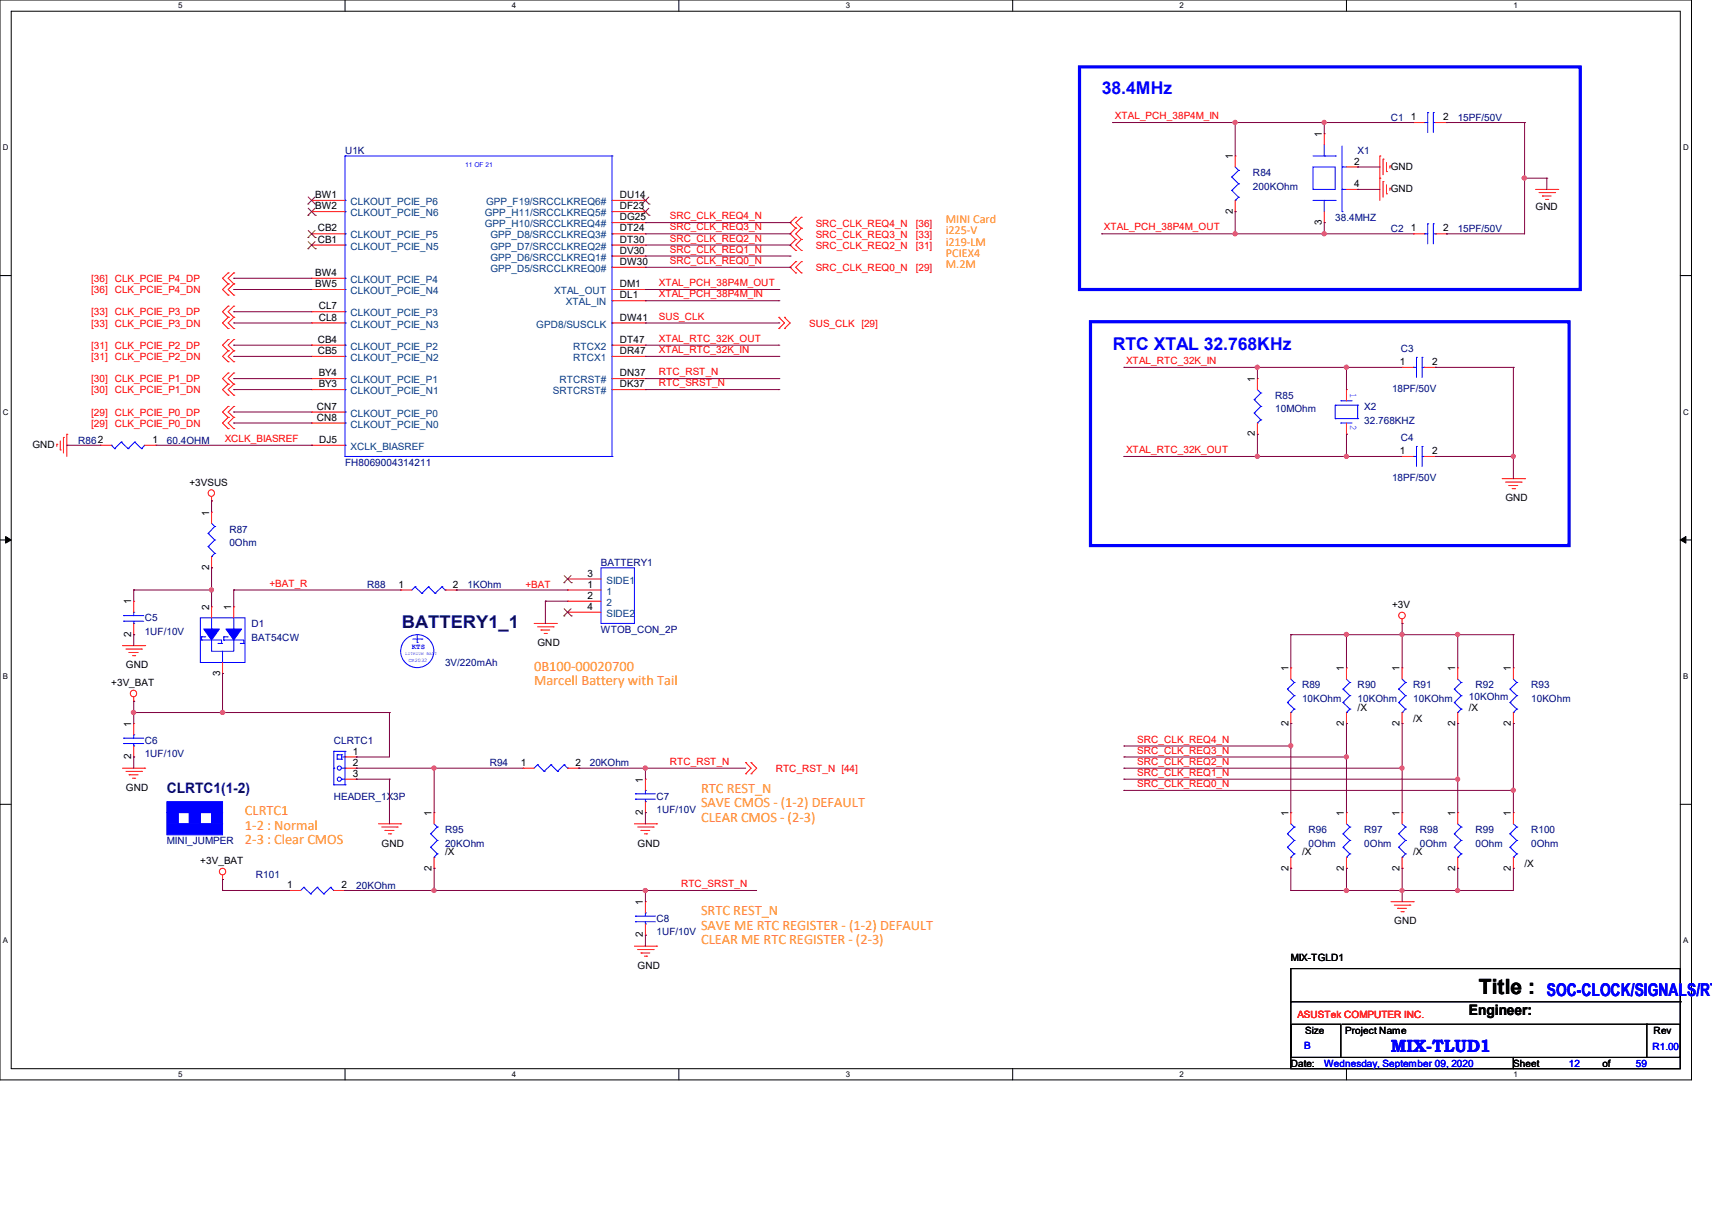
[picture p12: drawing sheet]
<svg xmlns="http://www.w3.org/2000/svg" width="297mm" height="210mm" viewBox="0 0 297 210" stroke-linecap="round" stroke-linejoin="round" font-family="sans-serif">
<defs><g id="words">
<text font-size="3.6" x="256.6" y="172.3">Title :</text>
<g font-size="3" fill="#00f">
<text x="191.1" y="16.4">38.4MHz</text>
<text x="193" y="60.7">RTC XTAL 32.768KHz</text>
<text x="268.4" y="172.7">SOC-CLOCK/SIGNALS/RT</text>
<text x="241.3" y="182.4">MIX-TLUD1</text>
</g>
<text font-size="3" fill="#000080" x="69.7" y="108.8">BATTERY1_1</text>
<g font-size="2.5" fill="#ff8000">
<text x="92.7" y="116.3">0B100-00020700</text>
<text x="92.7" y="118.8">Marcell Battery with Tail</text>
<text x="121.6" y="137.5">RTC REST_N</text>
<text x="42.5" y="141.4">CLRTC1</text>
<text x="42.5" y="143.9">1-2 : Normal</text>
<text x="121.6" y="140">SAVE CMOS - (1-2) DEFAULT</text>
<text x="121.6" y="142.5">CLEAR CMOS - (2-3)</text>
<text x="42.5" y="146.4">2-3 : Clear CMOS</text>
<text x="121.6" y="158.7">SRTC REST_N</text>
<text x="121.6" y="161.2">SAVE ME RTC REGISTER - (1-2) DEFAULT</text>
<text x="121.6" y="163.7">CLEAR ME RTC REGISTER - (2-3)</text>
</g>
<text font-size="2.5" fill="#000080" x="29" y="137.5">CLRTC1(1-2)</text>
<text font-size="2.5" x="254.8" y="176.1">Engineer:</text>
<g font-size="2.1" fill="#ff8000">
<text x="164.1" y="40.6">i225-V</text>
<text x="164.1" y="38.7">MINI Card</text>
<text x="164.1" y="46.4">M.2M</text>
<text x="164.1" y="44.5">PCIEX4</text>
<text x="164.1" y="42.6">i219-LM</text>
</g>
<g font-size="1.7" fill="#f00">
<text x="193.4" y="20.7">XTAL_PCH_38P4M_IN</text>
<text x="116.2" y="41.9">SRC_CLK_REQ2_N</text>
<text x="116.2" y="40">SRC_CLK_REQ3_N</text>
<text x="116.2" y="38">SRC_CLK_REQ4_N</text>
<text x="141.5" y="39.3">SRC_CLK_REQ4_N</text>
<text x="141.5" y="41.2">SRC_CLK_REQ3_N</text>
<text x="158.9" y="39.3">[36]</text>
<text x="158.9" y="41.2">[33]</text>
<text x="191.5" y="40">XTAL_PCH_38P4M_OUT</text>
<text x="116.2" y="45.8">SRC_CLK_REQ0_N</text>
<text x="116.2" y="43.8">SRC_CLK_REQ1_N</text>
<text x="141.5" y="47">SRC_CLK_REQ0_N</text>
<text x="141.5" y="43.1">SRC_CLK_REQ2_N</text>
<text x="158.9" y="47">[29]</text>
<text x="158.9" y="43.1">[31]</text>
<text x="15.8" y="48.9">[36] CLK_PCIE_P4_DP</text>
<text x="15.8" y="50.8">[36] CLK_PCIE_P4_DN</text>
<text x="114.3" y="49.6">XTAL_PCH_38P4M_OUT</text>
<text x="114.3" y="51.6">XTAL_PCH_38P4M_IN</text>
<text x="15.8" y="54.7">[33] CLK_PCIE_P3_DP</text>
<text x="15.8" y="56.6">[33] CLK_PCIE_P3_DN</text>
<text x="114.3" y="59.3">XTAL_RTC_32K_OUT</text>
<text x="114.3" y="55.4">SUS_CLK</text>
<text x="140.4" y="56.6">SUS_CLK [29]</text>
<text x="15.8" y="60.5">[31] CLK_PCIE_P2_DP</text>
<text x="15.8" y="62.4">[31] CLK_PCIE_P2_DN</text>
<text x="114.3" y="61.2">XTAL_RTC_32K_IN</text>
<text x="114.3" y="65.1">RTC_RST_N</text>
<text x="195.4" y="63.1">XTAL_RTC_32K_IN</text>
<text x="15.8" y="66.3">[30] CLK_PCIE_P1_DP</text>
<text x="15.8" y="68.2">[30] CLK_PCIE_P1_DN</text>
<text x="114.3" y="67">RTC_SRST_N</text>
<text x="15.8" y="72.1">[29] CLK_PCIE_P0_DP</text>
<text x="15.8" y="74">[29] CLK_PCIE_P0_DN</text>
<text x="39" y="76.6">XCLK_BIASREF</text>
<text x="195.4" y="78.6">XTAL_RTC_32K_OUT</text>
<text x="46.7" y="101.7">+BAT_R</text>
<text x="91.1" y="101.9">+BAT</text>
<text x="197.3" y="128.8">SRC_CLK_REQ4_N</text>
<text x="197.3" y="130.7">SRC_CLK_REQ3_N</text>
<text x="116.2" y="132.6">RTC_RST_N</text>
<text x="134.6" y="133.9">RTC_RST_N [44]</text>
<text x="197.3" y="132.6">SRC_CLK_REQ2_N</text>
<text x="197.3" y="134.5">SRC_CLK_REQ1_N</text>
<text x="197.3" y="136.5">SRC_CLK_REQ0_N</text>
<text x="118.1" y="153.8">RTC_SRST_N</text>
<text x="225.1" y="176.5">ASUSTek COMPUTER INC.</text>
</g>
<g font-size="1.7">
<text x="229.3" y="23.7" transform="rotate(-90 229.3 23.7)">1</text>
<text x="244.8" y="20.8">1</text>
<text x="250.4" y="20.8">2</text>
<text x="213.9" y="27.6" transform="rotate(-90 213.9 27.6)">1</text>
<text x="234.9" y="28.5">2</text>
<text x="241.3" y="29.4">GND</text>
<text x="54.7" y="34.3">BW1</text>
<text x="107.5" y="34.3">DU14</text>
<text x="234.9" y="32.4">4</text>
<text x="241.3" y="33.3">GND</text>
<text x="54.7" y="36.3">BW2</text>
<text x="55.1" y="40.1">CB2</text>
<text x="107.5" y="40.1">DT24</text>
<text x="107.5" y="38.2">DG25</text>
<text x="107.5" y="36.3">DF23</text>
<text x="213.9" y="37.1" transform="rotate(-90 213.9 37.1)">2</text>
<text x="229.3" y="39" transform="rotate(-90 229.3 39)">3</text>
<text x="244.8" y="40.1">1</text>
<text x="250.4" y="40.1">2</text>
<text x="266.4" y="36.4">GND</text>
<text x="54.7" y="47.8">BW4</text>
<text x="55.1" y="42.1">CB1</text>
<text x="107.5" y="45.9">DW30</text>
<text x="107.5" y="44">DV30</text>
<text x="107.5" y="42.1">DT30</text>
<text x="54.7" y="49.8">BW5</text>
<text x="55.3" y="53.6">CL7</text>
<text x="107.5" y="51.7">DL1</text>
<text x="107.5" y="49.8">DM1</text>
<text x="55.1" y="59.4">CB4</text>
<text x="55.3" y="55.6">CL8</text>
<text x="107.5" y="59.4">DT47</text>
<text x="107.5" y="55.6">DW41</text>
<text x="55.1" y="61.4">CB5</text>
<text x="55.3" y="65.2">BY4</text>
<text x="107.5" y="65.2">DN37</text>
<text x="107.5" y="61.4">DR47</text>
<text x="242.9" y="63.3">1</text>
<text x="248.4" y="63.3">2</text>
<text x="55" y="71">CN7</text>
<text x="55.3" y="67.1">BY3</text>
<text x="107.5" y="67.1">DK37</text>
<text x="217.7" y="66.2" transform="rotate(-90 217.7 66.2)">1</text>
<text x="5.6" y="77.7">GND</text>
<text x="26.5" y="76.8">1</text>
<text x="55" y="72.9">CN8</text>
<text x="55.4" y="76.8">DJ5</text>
<text x="217.7" y="75.7" transform="rotate(-90 217.7 75.7)">2</text>
<text x="242.9" y="78.7">1</text>
<text x="248.4" y="78.7">2</text>
<text x="32.8" y="84.2">+3VSUS</text>
<text x="36.3" y="89.4" transform="rotate(-90 36.3 89.4)">1</text>
<text x="261.2" y="87">GND</text>
<text x="36.3" y="98.8" transform="rotate(-90 36.3 98.8)">2</text>
<text x="69.1" y="101.9">1</text>
<text x="78.6" y="101.9">2</text>
<text x="101.9" y="100">3</text>
<text x="101.9" y="101.9">1</text>
<text x="22.8" y="104.8" transform="rotate(-90 22.8 104.8)">1</text>
<text x="36.3" y="105.8" transform="rotate(-90 36.3 105.8)">2</text>
<text x="40.1" y="105.8" transform="rotate(-90 40.1 105.8)">1</text>
<text x="101.9" y="105.7">4</text>
<text x="101.9" y="103.8">2</text>
<text x="241.5" y="105.5">+3V</text>
<text x="22.8" y="110.4" transform="rotate(-90 22.8 110.4)">2</text>
<text x="93.3" y="112.1">GND</text>
<text x="19.3" y="119">+3V_BAT</text>
<text x="21.8" y="115.9">GND</text>
<text x="38.2" y="117.2" transform="rotate(-90 38.2 117.2)">3</text>
<text x="223.5" y="116.4" transform="rotate(-90 223.5 116.4)">1</text>
<text x="233.2" y="116.4" transform="rotate(-90 233.2 116.4)">1</text>
<text x="242.8" y="116.4" transform="rotate(-90 242.8 116.4)">1</text>
<text x="252.5" y="116.4" transform="rotate(-90 252.5 116.4)">1</text>
<text x="262.1" y="116.4" transform="rotate(-90 262.1 116.4)">1</text>
<text x="223.5" y="125.9" transform="rotate(-90 223.5 125.9)">2</text>
<text x="233.2" y="125.9" transform="rotate(-90 233.2 125.9)">2</text>
<text x="235.5" y="123.2">/X</text>
<text x="242.8" y="125.9" transform="rotate(-90 242.8 125.9)">2</text>
<text x="245.2" y="125.2">/X</text>
<text x="252.5" y="125.9" transform="rotate(-90 252.5 125.9)">2</text>
<text x="254.8" y="123.2">/X</text>
<text x="262.1" y="125.9" transform="rotate(-90 262.1 125.9)">2</text>
<text x="22.8" y="131.7" transform="rotate(-90 22.8 131.7)">2</text>
<text x="22.8" y="126.1" transform="rotate(-90 22.8 126.1)">1</text>
<text x="61.2" y="130.8">1</text>
<text x="21.8" y="137.2">GND</text>
<text x="61.2" y="132.8">2</text>
<text x="61.2" y="134.7">3</text>
<text x="90.3" y="132.8">1</text>
<text x="99.8" y="132.8">2</text>
<text x="111.5" y="135.7" transform="rotate(-90 111.5 135.7)">1</text>
<text x="74.9" y="141.5" transform="rotate(-90 74.9 141.5)">1</text>
<text x="111.5" y="141.3" transform="rotate(-90 111.5 141.3)">2</text>
<text x="223.5" y="141.5" transform="rotate(-90 223.5 141.5)">1</text>
<text x="233.2" y="141.5" transform="rotate(-90 233.2 141.5)">1</text>
<text x="242.8" y="141.5" transform="rotate(-90 242.8 141.5)">1</text>
<text x="252.5" y="141.5" transform="rotate(-90 252.5 141.5)">1</text>
<text x="262.1" y="141.5" transform="rotate(-90 262.1 141.5)">1</text>
<text x="34.8" y="149.9">+3V_BAT</text>
<text x="66.2" y="146.8">GND</text>
<text x="77.2" y="148.3">/X</text>
<text x="110.6" y="146.8">GND</text>
<text x="225.9" y="148.3">/X</text>
<text x="245.2" y="148.3">/X</text>
<text x="49.8" y="154">1</text>
<text x="59.3" y="154">2</text>
<text x="74.9" y="151" transform="rotate(-90 74.9 151)">2</text>
<text x="223.5" y="151" transform="rotate(-90 223.5 151)">2</text>
<text x="233.2" y="151" transform="rotate(-90 233.2 151)">2</text>
<text x="242.8" y="151" transform="rotate(-90 242.8 151)">2</text>
<text x="252.5" y="151" transform="rotate(-90 252.5 151)">2</text>
<text x="262.1" y="151" transform="rotate(-90 262.1 151)">2</text>
<text x="264.5" y="150.3">/X</text>
<text x="111.5" y="157" transform="rotate(-90 111.5 157)">1</text>
<text x="241.9" y="160.3">GND</text>
<text x="111.5" y="162.6" transform="rotate(-90 111.5 162.6)">2</text>
<text x="223.9" y="166.7">MIX-TGLD1</text>
<text x="110.6" y="168">GND</text>
<text x="226.4" y="179.2">Size</text>
<text x="233.4" y="179.2">Project Name</text>
<text x="286.9" y="179.4">Rev</text>
<text x="223.9" y="185">Date:</text>
<text x="262.5" y="185">Sheet</text>
<text x="278" y="185">of</text>
</g>
<g font-size="1.7" fill="#000080">
<text x="241.3" y="20.9">C1</text>
<text x="252.9" y="20.9">15PF/50V</text>
<text x="59.9" y="26.7">U1K</text>
<text x="235.5" y="26.7">X1</text>
<text x="217.4" y="30.6">R84</text>
<text x="217.4" y="32.9">200KOhm</text>
<text x="231.6" y="38.3">38.4MHZ</text>
<text x="241.3" y="40.2">C2</text>
<text x="252.9" y="40.2">15PF/50V</text>
<text x="243" y="61.1">C3</text>
<text x="221.2" y="69.2">R85</text>
<text x="221.2" y="71.5">10MOhm</text>
<text x="236.7" y="71.1">X2</text>
<text x="241.5" y="68">18PF/50V</text>
<text x="13.5" y="76.9">R862</text>
<text x="29" y="76.9">60.4OHM</text>
<text x="236.7" y="73.4">32.768KHZ</text>
<text x="243" y="76.5">C4</text>
<text x="59.9" y="80.8">FH8069004314211</text>
<text x="241.5" y="83.5">18PF/50V</text>
<text x="39.8" y="92.4">R87</text>
<text x="39.8" y="94.7">0Ohm</text>
<text x="104.3" y="98.1">BATTERY1</text>
<text x="25.1" y="107.8">C5</text>
<text x="63.7" y="102">R88</text>
<text x="81.1" y="102">1KOhm</text>
<text x="25.1" y="110.1">1UF/10V</text>
<text x="43.6" y="108.8">D1</text>
<text x="43.6" y="111.1">BAT54CW</text>
<text x="104.3" y="109.7">WTOB_CON_2P</text>
<text x="77.2" y="115.5">3V/220mAh</text>
<text x="225.9" y="119.4">R89</text>
<text x="235.5" y="119.4">R90</text>
<text x="245.2" y="119.4">R91</text>
<text x="256" y="119.4">R92</text>
<text x="265.6" y="119.4">R93</text>
<text x="225.9" y="121.7">10KOhm</text>
<text x="235.5" y="121.7">10KOhm</text>
<text x="245.2" y="121.7">10KOhm</text>
<text x="254.8" y="121.3">10KOhm</text>
<text x="265.6" y="121.7">10KOhm</text>
<text x="25.1" y="129">C6</text>
<text x="25.1" y="131.4">1UF/10V</text>
<text x="57.9" y="129">CLRTC1</text>
<text x="85" y="132.9">R94</text>
<text x="102.3" y="132.9">20KOhm</text>
<text x="57.9" y="138.7">HEADER_1X3P</text>
<text x="113.9" y="138.7">C7</text>
<text x="113.9" y="141">1UF/10V</text>
<text x="29" y="146.4">MINI_JUMPER</text>
<text x="77.2" y="144.5">R95</text>
<text x="77.2" y="146.8">20KOhm</text>
<text x="227" y="144.5">R96</text>
<text x="227" y="146.8">0Ohm</text>
<text x="236.7" y="144.5">R97</text>
<text x="236.7" y="146.8">0Ohm</text>
<text x="246.3" y="144.5">R98</text>
<text x="246.3" y="146.8">0Ohm</text>
<text x="256" y="144.5">R99</text>
<text x="256" y="146.8">0Ohm</text>
<text x="265.6" y="144.5">R100</text>
<text x="265.6" y="146.8">0Ohm</text>
<text x="44.4" y="152.2">R101</text>
<text x="61.8" y="154.1">20KOhm</text>
<text x="113.9" y="159.9">C8</text>
<text x="113.9" y="162.2">1UF/10V</text>
</g>
<g font-size="1.7" fill="#004080">
<text x="60.8" y="35.6">CLKOUT_PCIE_P6</text>
<text x="84.3" y="35.6">GPP_F19/SRCCLKREQ6#</text>
<text x="60.8" y="41.4">CLKOUT_PCIE_P5</text>
<text x="60.8" y="37.5">CLKOUT_PCIE_N6</text>
<text x="84.1" y="39.4">GPP_H10/SRCCLKREQ4#</text>
<text x="84.1" y="37.5">GPP_H11/SRCCLKREQ5#</text>
<text x="85.1" y="41.4">GPP_D8/SRCCLKREQ3#</text>
<text x="60.8" y="43.3">CLKOUT_PCIE_N5</text>
<text x="85.1" y="47.2">GPP_D5/SRCCLKREQ0#</text>
<text x="85.1" y="45.2">GPP_D6/SRCCLKREQ1#</text>
<text x="85.1" y="43.3">GPP_D7/SRCCLKREQ2#</text>
<text x="60.8" y="51">CLKOUT_PCIE_N4</text>
<text x="60.8" y="49.1">CLKOUT_PCIE_P4</text>
<text x="96.1" y="51">XTAL_OUT</text>
<text x="98.2" y="53">XTAL_IN</text>
<text x="60.8" y="56.8">CLKOUT_PCIE_N3</text>
<text x="60.8" y="54.9">CLKOUT_PCIE_P3</text>
<text x="93" y="56.8">GPD8/SUSCLK</text>
<text x="60.8" y="62.6">CLKOUT_PCIE_N2</text>
<text x="60.8" y="60.7">CLKOUT_PCIE_P2</text>
<text x="99.4" y="62.6">RTCX1</text>
<text x="99.4" y="60.7">RTCX2</text>
<text x="60.8" y="68.4">CLKOUT_PCIE_N1</text>
<text x="60.8" y="66.5">CLKOUT_PCIE_P1</text>
<text x="95.9" y="68.4">SRTCRST#</text>
<text x="97.1" y="66.5">RTCRST#</text>
<text x="60.8" y="74.2">CLKOUT_PCIE_N0</text>
<text x="60.8" y="72.3">CLKOUT_PCIE_P0</text>
<text x="60.8" y="78">XCLK_BIASREF</text>
<text x="105.2" y="101.2">SIDE1</text>
<text x="105.2" y="107">SIDE2</text>
<text x="105.2" y="103.1">1</text>
<text x="105.2" y="105.1">2</text>
</g>
<g font-size="1.7" fill="#00f">
<text x="234.2" y="68.2" transform="rotate(90 234.2 68.2)">1</text>
<text x="234.2" y="73.7" transform="rotate(90 234.2 73.7)">2</text>
<text x="226.3" y="181.9">B</text>
<text x="229.7" y="185">Wednesday, September 09, 2020</text>
<text x="272.2" y="185">12</text>
<text x="283.8" y="185">59</text>
<text x="286.7" y="182.1">R1.00</text>
</g>
<g font-size="1.4">
<text x="30.9" y="1.4">5</text>
<text x="88.8" y="1.4">4</text>
<text x="146.7" y="1.4">3</text>
<text x="204.6" y="1.4">2</text>
<text x="262.6" y="1.4">1</text>
<text x=".5" y="26.1">D</text>
<text x="292" y="26.1">D</text>
<text x=".5" y="71.9">C</text>
<text x="292" y="71.9">C</text>
<text x=".5" y="117.8">B</text>
<text x="292" y="117.8">B</text>
<text x=".5" y="163.6">A</text>
<text x="292" y="163.6">A</text>
<text x="30.9" y="186.8">5</text>
<text x="88.8" y="186.8">4</text>
<text x="146.7" y="186.8">3</text>
<text x="204.6" y="186.8">2</text>
<text x="262.6" y="186.8">1</text>
</g>
<text font-size="1.3" fill="#00f" x="71.5" y="112.5">KTS</text>
<text font-size="1.1" fill="#00f" x="80.7" y="28.9">11 OF 21</text>
<text font-size=".9" fill="#00f" x="70.9" y="114.9">CR2032</text>
<text font-size=".8" fill="#00f" x="70.3" y="113.6">LITHIUM BATT</text>
</g></defs>
<path d="M0 0h293.5v187.3h-293.5zM1.9 1.9h289.6v183.4h-289.6z" fill="none" stroke="#000" stroke-width=".17"/>
<g fill="#fff">
<path d="M30.9 .2h.8v1.5h-.8z"/>
<path d="M30.9 185.5h.8v1.6h-.8z"/>
</g>
<path d="M59.9 0v1.9M59.9 185.3v2" fill="none" stroke="#000" stroke-width=".17"/>
<g fill="#fff">
<path d="M88.8 .2h.8v1.5h-.8z"/>
<path d="M88.8 185.5h.8v1.6h-.8z"/>
</g>
<path d="M117.8 0v1.9M117.8 185.3v2" fill="none" stroke="#000" stroke-width=".17"/>
<g fill="#fff">
<path d="M146.7 .2h.8v1.5h-.8z"/>
<path d="M146.7 185.5h.8v1.6h-.8z"/>
</g>
<path d="M175.7 0v1.9M175.7 185.3v2" fill="none" stroke="#000" stroke-width=".17"/>
<g fill="#fff">
<path d="M204.6 .2h.8v1.5h-.8z"/>
<path d="M204.6 185.5h.8v1.6h-.8z"/>
</g>
<path d="M233.6 0v1.9M233.6 185.3v2" fill="none" stroke="#000" stroke-width=".17"/>
<g fill="#fff">
<path d="M262.6 .2h.7v1.5h-.7z"/>
<path d="M262.6 185.5h.7v1.6h-.7z"/>
<path d="M.5 24.8h1v1.6h-1z"/>
<path d="M292 24.8h1v1.6h-1z"/>
<path d="M.5 70.7h1v1.5h-1z"/>
<path d="M292 70.7h1v1.5h-1z"/>
</g>
<path d="M0 47.8h1.9M291.5 47.8h2" fill="none" stroke="#000" stroke-width=".17"/>
<g fill="#fff">
<path d="M.5 116.5h.9v1.6h-.9z"/>
<path d="M292 116.5h.9v1.6h-.9z"/>
</g>
<path d="M0 93.6h1.9M291.5 93.6h2" fill="none" stroke="#000" stroke-width=".17"/>
<path d="M1 93l.9 .6-.9 .6zM291.5 93.6l1-.6v1.2z" fill="#000" stroke="#000" stroke-width=".17"/>
<g fill="#fff">
<path d="M.5 162.4h.9v1.5h-.9z"/>
<path d="M292 162.4h.9v1.5h-.9z"/>
</g>
<path d="M0 139.5h1.9M291.5 139.5h2M223.9 168h67.6v15.4h-67.6zM223.9 177.6h8.7v5.8h-8.7zM223.9 173.7h67.6M232.8 177.6h52.9M285.7 177.6h5.8v5.8h-5.8zM285.7 177.6h.1M291.5 173.7h.1M223.9 183.4h38.7v1.9h-38.7zM262.6 183.4h28.9v1.9h-28.9z" fill="none" stroke="#000" stroke-width=".17"/>
<path d="M187.3 11.6h86.9v38.6h-86.9zM189.2 55.8h83v38.8h-83z" fill="none" stroke="#00f" stroke-width=".55"/>
<g fill="none" stroke="#f00" stroke-width=".17">
<path d="M54.1 36.7h.1M54.1 34.8h.1M54.1 36.7h5.8M54.1 34.8h5.8M106.2 36.7h5.8M106.2 34.8h5.8M106.2 38.6h5.8M112 38.6h.1M112 36.7h.1M112 34.8h.1M138 39.6h.1M138 37.7h.1"/>
<path d="M138 37.7l-.9 .9 .9 1M138 39.6l-.9 1 .9 .9M139 37.7h.1M139 39.6h.1M139 37.7l-1 .9 1 1M139 39.6l-1 1 1 .9M214.3 27.1h.1M214.3 36.7h.1M214.3 27.1v1.9M214.3 34.8v1.9M229.7 23.2h.1M229.7 38.6h.1"/>
<path d="M229.7 23.2v1.9M229.7 36.7v1.9M233.6 32.9h1.9M233.6 29h1.9M235.5 29h.1M235.5 32.9h.1M239.4 27.1h.1M239.4 30.9h.1M239.4 27.1v7.7M239.9 27.6h.1M239.9 31.5h.1M239.9 27.6v2.7"/>
<path d="M239.9 31.5v2.7M240.5 29.8h.1M240.5 33.6h.1M240.5 28.2v1.6M240.5 32v1.6M241.1 28.8h.1M241.1 32.6h.1M241.1 28.8v.4M241.1 32.6v.4M245.2 21.3h.1M245.2 21.3h1.9M249 21.3h2"/>
<path d="M251 21.3h.1M266.4 32.9h3.9M267 33.4h2.7M267.6 34h.1M267.6 34h1.5M268.1 34.6h.4M268.5 34.6h.1M269.7 33.4h.1M270.3 32.9h.1M39.6 58.9h.1M39.6 53.1h.1M39.6 55h.1"/>
<path d="M39.6 57h.1M39.6 47.3h.1M39.6 49.2h.1M39.6 51.2h.1M39.6 58.9l-1 1 1 .9M39.6 53.1l-1 1 1 .9M39.6 55l-1 1 1 1M39.6 47.3l-1 1 1 .9M39.6 49.2l-1 1 1 1M40.6 58.9h.1M40.6 53.1h.1M40.6 55h.1"/>
<path d="M40.6 57h.1M40.6 47.3h.1M40.6 49.2h.1M40.6 51.2h.1M40.6 58.9l-1 1 1 .9M40.6 53.1l-1 1 1 .9M40.6 55l-1 1 1 1M40.6 47.3l-1 1 1 .9M40.6 49.2l-1 1 1 1M54.1 59.9h.1M54.1 56h.1M54.1 54.1h.1"/>
<path d="M54.1 50.2h.1M54.1 48.3h.1M54.1 42.5h.1M54.1 40.6h.1M54.1 59.9h5.8M54.1 56h5.8M54.1 54.1h5.8M54.1 50.2h5.8M54.1 48.3h5.8M54.1 42.5h5.8M54.1 40.6h5.8M106.2 59.9h5.8"/>
<path d="M106.2 56h5.8M106.2 50.2h5.8M106.2 42.5h5.8M106.2 40.6h5.8M106.2 52.2h5.8M106.2 46.4h5.8M106.2 44.4h5.8M112 59.9h.1M112 56h.1M112 52.2h.1M112 50.2h.1M112 46.4h.1"/>
<path d="M112 44.4h.1M112 42.5h.1M112 40.6h.1M135.1 55h.1M135.1 57h.1M135.1 55l1 1-1 1M136.1 55h.1M136.1 57h.1M136.1 55l1 1-1 1M138 47.3h.1M138 45.4h.1M138 43.4h.1"/>
<path d="M138 41.5h.1M138 45.4l-.9 1 .9 .9M138 41.5l-.9 1 .9 .9M139 45.4h.1M139 47.3h.1M139 41.5h.1M139 43.4h.1M139 45.4l-1 1 1 .9M139 41.5l-1 1 1 .9M245.2 40.6h.1M245.2 40.6h1.9M249 40.6h2"/>
<path d="M251 40.6h.1M9.9 77h.1M9.9 77v.4M10.5 78h.1M10.5 76.5v1.5M11 75.9h.1M11 75.9v2.7M11.6 75.3h.1M11.6 75.3v3.9M17.4 77.2h.1M17.4 77.2h1.9M25.1 77.2h2"/>
<path d="M27.1 77.2h.1M39.6 70.5h.1M39.6 72.4h.1M39.6 74.3h.1M39.6 64.7h.1M39.6 66.6h.1M39.6 68.5h.1M39.6 60.8h.1M39.6 62.7h.1M39.6 70.5l-1 1 1 .9M39.6 72.4l-1 1 1 .9M39.6 64.7l-1 1 1 .9"/>
<path d="M39.6 66.6l-1 1 1 .9M39.6 60.8l-1 1 1 .9M40.6 70.5h.1M40.6 72.4h.1M40.6 74.3h.1M40.6 64.7h.1M40.6 66.6h.1M40.6 68.5h.1M40.6 60.8h.1M40.6 62.7h.1M40.6 70.5l-1 1 1 .9M40.6 72.4l-1 1 1 .9"/>
<path d="M40.6 64.7l-1 1 1 .9M40.6 66.6l-1 1 1 .9M40.6 60.8l-1 1 1 .9M54.1 77.2h.1M54.1 73.4h.1M54.1 71.5h.1M54.1 67.6h.1M54.1 65.7h.1M54.1 61.8h.1M54.1 77.2h5.8M54.1 73.4h5.8M54.1 71.5h5.8"/>
<path d="M54.1 67.6h5.8M54.1 65.7h5.8M54.1 61.8h5.8M106.2 67.6h5.8M106.2 65.7h5.8M106.2 61.8h5.8M112 67.6h.1M112 65.7h.1M112 61.8h.1M218.1 65.7h.1M218.1 75.3h.1M218.1 65.7v1.9"/>
<path d="M218.1 73.4v1.9M233.6 67.6h.1M233.6 75.3h.1M233.6 67.6v1.9M233.6 73.4v1.9M243.2 63.7h.1M243.2 79.2h.1M243.2 63.7h2M243.2 79.2h2M247.1 63.7h1.9M247.1 79.2h1.9M249 63.7h.1"/>
<path d="M249 79.2h.1M36.7 86.9h.1M36.7 88.8h.1M36.7 98.5h.1M36.7 86.1v.8M36.7 88.8v2M36.7 96.5v2M260.6 83h3.9M261.2 83.6h2.7M261.8 84.2h.1M261.8 84.2h1.5M262.3 84.8h.5"/>
<path d="M262.8 84.8h.1M263.9 83.6h.1M264.5 83h.1M21.3 112h3.8M21.8 112.6h2.8M22.4 113.2h.1M22.4 113.2h1.6M23 113.7h.4M23.2 104.3h.1M23.2 110.1h.1M23.2 104.3v1.9M23.2 108.1v2"/>
<path d="M23.4 113.7h.1M24.6 112.6h.1M25.1 112h.1M36.7 105.2h.1M36.7 105.2v1.9M38.6 116.8h.1M38.6 114.9v1.9M40.6 105.2h.1M40.6 105.2v1.9M69.5 102.3h.1M69.5 102.3h2M77.2 102.3h2"/>
<path d="M79.2 102.3h.1M92.7 108.1h3.8M93.3 108.7h2.7M93.9 109.3h.1M93.9 109.3h1.5M94.4 109.9h.4M94.8 109.9h.1M96 108.7h.1M96.5 108.1h.1M98.5 100.4h.1M98.5 106.2h.1M98.5 102.3h.1"/>
<path d="M98.5 104.3h.1M98.5 100.4h5.8M98.5 106.2h5.8M98.5 102.3h5.8M98.5 104.3h5.8M223.9 115.8h.1M223.9 115.8v2M233.6 115.8h.1M233.6 115.8v2M243.2 108.1h.1M243.2 115.8h.1M243.2 107.4v.7"/>
<path d="M243.2 115.8v2M252.9 115.8h.1M252.9 115.8v2M262.6 115.8h.1M262.6 115.8v2M21.3 133.2h3.8M21.8 133.8h2.8M22.4 134.4h.1M22.4 134.4h1.6M23 135h.4M23.2 121.6h.1M23.2 125.5h.1"/>
<path d="M23.2 131.3h.1M23.2 120.9v.7M23.2 125.5v1.9M23.2 129.4v1.9M23.4 135h.1M24.6 133.8h.1M25.1 133.2h.1M59.9 133.2h1.9M59.9 131.3h1.9M59.9 135.1h1.9M61.8 133.2h.1M61.8 131.3h.1"/>
<path d="M61.8 135.1h.1M90.8 133.2h.1M90.8 133.2h1.9M98.5 133.2h1.9M100.4 133.2h.1M112 135.1h.1M112 135.1v2M112 139v1.9M129.4 132.2h.1M129.4 134.2h.1M129.4 132.2l.9 1-.9 1M130.3 132.2h.1"/>
<path d="M130.3 134.2h.1M130.3 132.2l1 1-1 1M223.9 125.5h.1M223.9 123.6v1.9M233.6 125.5h.1M233.6 123.6v1.9M243.2 125.5h.1M243.2 123.6v1.9M252.9 125.5h.1M252.9 123.6v1.9M262.6 125.5h.1M262.6 123.6v1.9"/>
<path d="M38.6 152.5h.1M38.6 151.8v.7M50.2 154.4h.1M50.2 154.4h2M57.9 154.4h2M59.9 154.4h.1M65.7 142.9h3.8M66.2 143.4h2.7M66.8 144h.1M66.8 144h1.6M67.4 144.6h.4M67.8 144.6h.1"/>
<path d="M68.9 143.4h.1M69.5 142.9h.1M75.3 140.9h.1M75.3 150.6h.1M75.3 140.9v2M75.3 148.7v1.9M110.1 142.9h3.8M110.6 143.4h2.7M111.2 144h.1M111.2 144h1.5M111.8 144.6h.4M112 140.9h.1"/>
<path d="M112 156.4h.1M112 156.4v1.9M112.2 144.6h.1M113.3 143.4h.1M113.9 142.9h.1M223.9 140.9h.1M223.9 150.6h.1M223.9 140.9v2M223.9 148.7v1.9M233.6 140.9h.1M233.6 150.6h.1M233.6 140.9v2"/>
<path d="M233.6 148.7v1.9M241.3 156.4h3.9M241.9 157h2.7M242.5 157.5h.1M242.5 157.5h1.5M243 158.1h.5M243.2 140.9h.1M243.2 150.6h.1M243.2 140.9v2M243.2 148.7v1.9M243.5 158.1h.1M244.6 157h.1"/>
<path d="M245.2 156.4h.1M252.9 140.9h.1M252.9 150.6h.1M252.9 140.9v2M252.9 148.7v1.9M262.6 140.9h.1M262.6 150.6h.1M262.6 140.9v2M262.6 148.7v1.9M110.1 164.1h3.8M110.6 164.7h2.7M111.2 165.3h.1"/>
<path d="M111.2 165.3h1.5M111.8 165.8h.4M112 162.2h.1M112 160.2v2M112.2 165.8h.1M113.3 164.7h.1M113.9 164.1h.1"/>
<circle cx="36.6" cy="85.5" r=".56"/>
<circle cx="243.2" cy="106.7" r=".57"/>
<circle cx="23.1" cy="120.3" r=".56"/>
<circle cx="38.6" cy="151.2" r=".56"/>
</g>
<g fill="none" stroke="#00f" stroke-width=".17">
<path d="M247.7 19.5h.1M247.7 19.5v3.5M248.7 19.5h.1M248.7 19.5v3.5M59.9 27.1h.1M59.9 36.7h.1M59.9 34.8h.1M59.9 27.1v52.1M59.9 27.1h46.3M106.2 27.1h.1M106.2 38.6h.1M106.2 36.7h.1"/>
<path d="M106.2 34.8h.1M106.2 27.1v52.1M213.7 33h.1M213.7 30.7h.1M213.7 33l1.2 1.2M213.7 30.7l1.2 1.2M214.3 34.8h.1M214.3 29l.6 .5M214.9 34.2h.1M214.9 29.5h.1M214.9 31.9h.1M214.9 34.2l-.6 .6"/>
<path d="M214.9 31.9l-1.2 1.1M214.9 29.5l-1.2 1.2M227.8 29h3.8v3.9h-3.8zM227.8 27.1h3.8M227.8 34.8h3.8M229.7 27.1h.1M229.7 34.8h.1M229.7 25.1v2M229.7 34.8v1.9M231.6 27.1h.1M231.6 34.8h.1M232.8 36.7h.1"/>
<path d="M232.8 32.9h.1M232.8 29h.1M232.8 25.3v11.4M232.8 32.9h.8M232.8 29h.8M247.1 21.3h.1M247.1 21.3h.6M247.7 38.8h.1M247.7 38.8v3.5M248.7 38.8h.1M248.7 38.8v3.5M248.7 21.3h.3"/>
<path d="M249 21.3h.1M59.9 42.5h.1M59.9 50.2h.1M59.9 56h.1M59.9 40.6h.1M59.9 48.3h.1M59.9 54.1h.1M59.9 59.9h.1M106.2 56h.1M106.2 44.4h.1M106.2 46.4h.1M106.2 40.6h.1"/>
<path d="M106.2 42.5h.1M106.2 59.9h.1M106.2 52.2h.1M106.2 50.2h.1M247.1 40.6h.1M247.1 40.6h.6M248.7 40.6h.3M249 40.6h.1M19.3 77.2h.1M19.3 77.2l.6 .6M19.9 77.8h.1M21 76.7h.1"/>
<path d="M21 76.7l1.2 1.1M21 76.7l-1.1 1.1M22.2 77.8h.1M23.4 76.7h.1M23.4 76.7l1.2 1.1M23.4 76.7l-1.2 1.1M24.6 77.8h.1M25.1 77.2l-.5 .6M59.9 79.2h.1M59.9 61.8h.1M59.9 67.6h.1M59.9 73.4h.1"/>
<path d="M59.9 77.2h.1M59.9 65.7h.1M59.9 71.5h.1M59.9 79.2h46.3M106.2 79.2h.1M106.2 67.6h.1M106.2 65.7h.1M106.2 61.8h.1M217.6 71.6h.1M217.6 69.3h.1M217.6 71.6l1.1 1.2M217.6 69.3l1.1 1.2"/>
<path d="M218.1 73.4h.1M218.1 67.6l.6 .6M218.7 72.8h.1M218.7 68.2h.1M218.7 70.5h.1M218.7 72.8l-.6 .6M218.7 70.5l-1.1 1.1M218.7 68.2l-1.1 1.1M231.6 70.3h.1M231.6 72.6h.1M231.6 70.3h3.9M231.6 70.3v2.3"/>
<path d="M231.6 72.6h3.9M232.6 69.5h.1M232.6 73.4h.1M232.6 69.5h2M232.6 73.4h2M235.5 72.6h.1M235.5 70.3h.1M235.5 70.3v2.3M245.2 63.7h.1M245.2 79.2h.1M245.2 63.7h.5M245.2 79.2h.5"/>
<path d="M245.7 62h.1M245.7 77.4h.1M245.7 62v3.4M245.7 77.4v3.5M246.7 62h.1M246.7 77.4h.1M246.7 62v3.4M246.7 77.4v3.5M246.7 63.7h.4M246.7 79.2h.4M247.1 63.7h.1M247.1 79.2h.1"/>
<path d="M36.1 94.8h.1M36.1 92.5h.1M36.1 94.8l1.2 1.2M36.1 92.5l1.2 1.1M36.7 96.5h.1M36.7 90.8l.6 .5M37.3 96h.1M37.3 91.3h.1M37.3 93.6h.1M37.3 96l-.6 .5M37.3 93.6l-1.2 1.2M37.3 91.3l-1.2 1.2"/>
<path d="M104.3 98.5h5.8v9.6h-5.8zM21.5 106.8h.1M21.5 107.7h.1M21.5 106.8h3.4M21.5 107.7h3.4M23.2 106.2h.1M23.2 108.1h.1M23.2 106.2v.6M23.2 107.7v.4M34.8 107.1h7.7v7.8h-7.7zM35 110.4h.1M35 111h.1"/>
<path d="M35 111h3.4v.6M35 110.4h.5M35 110.4v.6M35.5 110.4h.1M36.7 109.1h.1M36.7 111v1.9h3.9v-1.9M36.7 107.1v2M37.8 111.6h.1M37.8 111.6h.6M38.4 111.6h.1M38.6 114.9h.1M38.6 112.9v2"/>
<path d="M38.8 111h.1M38.8 110.4h.1M38.8 111h3.5v.6M38.8 110.4h.6M38.8 110.4v.6M39.4 110.4h.1M40.6 109.1h.1M40.6 107.1v2M41.7 111.6h.1M41.7 111.6h.6M42.3 111.6h.1M71.6 110.8h1.6"/>
<path d="M72 101.8h.1M72 101.8l1.2 1.1M72 101.8l-.5 .5M72.4 111.4h.1M72.4 110.2v1.2M73.2 110.8h.1M73.2 102.9h.1M74.3 101.8h.1M74.3 101.8l1.2 1.1M74.3 101.8l-1.1 1.1M75.5 102.9h.1M76.7 101.8h.1"/>
<path d="M76.7 101.8l.5 .5M76.7 101.8l-1.2 1.1M77.2 102.3h.1M223.4 119.5h.1M223.4 119.5l1.1 1.1M223.9 117.8l.6 .6M224.5 118.4h.1M224.5 118.4l-1.1 1.1M233 119.5h.1M233 119.5l1.2 1.1M233.6 117.8l.6 .6M234.2 118.4h.1"/>
<path d="M234.2 118.4l-1.2 1.1M242.7 119.5h.1M242.7 119.5l1.1 1.1M243.2 117.8l.6 .6M243.8 118.4h.1M243.8 118.4l-1.1 1.1M252.3 119.5h.1M252.3 119.5l1.2 1.1M252.9 117.8l.6 .6M253.5 118.4h.1M253.5 118.4l-1.2 1.1M262 119.5h.1"/>
<path d="M262 119.5l1.1 1.1M262.6 117.8l.5 .6M263.1 118.4h.1M263.1 118.4l-1.1 1.1M21.5 128h.1M21.5 128.9h.1M21.5 128h3.4M21.5 128.9h3.4M23.2 127.4h.1M23.2 129.4h.1M23.2 127.4v.6M23.2 128.9v.5"/>
<path d="M57.9 130.3h.1M57.9 136.1h.1M57.9 133.2h.1M57.9 130.3h2M57.9 130.3v5.8M57.9 136.1h2M58.5 131.7h.1M58.5 130.9h.1M58.5 130.9h.8M58.5 131.7h.8M58.5 130.9v.8M59.3 135.1h.1"/>
<path d="M59.3 130.9h.1M59.3 131.7h.1M59.3 135.1h.6M59.3 131.3h.6M59.3 130.9v.8M59.3 133.2h.6M59.9 130.3h.1M59.9 136.1h.1M59.9 131.3h.1M59.9 133.2h.1M59.9 130.3v5.8M93.3 132.6h.1"/>
<path d="M93.3 132.6l1.1 1.2M93.3 132.6l-.6 .6M94.4 133.8h.1M95.6 132.6h.1M95.6 132.6l1.1 1.2M95.6 132.6l-1.2 1.2M96.7 133.8h.1M97.9 132.6h.1M97.9 132.6l.6 .6M97.9 132.6l-1.2 1.2M98.5 133.2h.1M110.2 137.7h.1"/>
<path d="M110.2 138.6h.1M110.2 137.7h3.5M110.2 138.6h3.5M112 137.1h.1M112 139h.1M112 137.1v.6M112 138.6v.4M223.4 121.8h.1M223.4 121.8l1.1 1.2M223.9 123.6h.1M224.5 123h.1M224.5 120.6h.1"/>
<path d="M224.5 123l-.6 .6M224.5 120.6l-1.1 1.2M233 121.8h.1M233 121.8l1.2 1.2M233.6 123.6h.1M234.2 123h.1M234.2 120.6h.1M234.2 123l-.6 .6M234.2 120.6l-1.2 1.2M242.7 121.8h.1M242.7 121.8l1.1 1.2M243.2 123.6h.1"/>
<path d="M243.8 123h.1M243.8 120.6h.1M243.8 123l-.6 .6M243.8 120.6l-1.1 1.2M252.3 121.8h.1M252.3 121.8l1.2 1.2M252.9 123.6h.1M253.5 123h.1M253.5 120.6h.1M253.5 123l-.6 .6M253.5 120.6l-1.2 1.2M262 121.8h.1"/>
<path d="M262 121.8l1.1 1.2M262.6 123.6h.1M263.1 123h.1M263.1 120.6h.1M263.1 123l-.5 .6M263.1 120.6l-1.1 1.2M30.9 140.9h2v2h-2zM34.8 140.9h1.9v2h-1.9zM52.7 153.9h.1M52.7 153.9l1.2 1.1M52.7 153.9l-.5 .5M53.9 155h.1"/>
<path d="M55 153.9h.1M55 153.9l1.2 1.1M55 153.9l-1.1 1.1M56.2 155h.1M57.4 153.9h.1M57.4 153.9l.5 .5M57.4 153.9l-1.2 1.1M57.9 154.4h.1M74.7 146.9h.1M74.7 144.6h.1M74.7 146.9l1.2 1.2M74.7 144.6l1.2 1.2"/>
<path d="M75.3 148.7h.1M75.3 142.9l.6 .5M75.9 148.1h.1M75.9 143.4h.1M75.9 145.8h.1M75.9 148.1l-.6 .6M75.9 145.8l-1.2 1.1M75.9 143.4l-1.2 1.2M110.2 158.9h.1M110.2 159.9h.1M110.2 158.9h3.5M110.2 159.9h3.5"/>
<path d="M112 158.3h.1M112 158.3v.6M112 159.9v.3M223.4 146.9h.1M223.4 144.6h.1M223.4 146.9l1.1 1.2M223.4 144.6l1.1 1.2M223.9 148.7h.1M223.9 142.9l.6 .5M224.5 148.1h.1M224.5 143.4h.1M224.5 145.8h.1"/>
<path d="M224.5 148.1l-.6 .6M224.5 145.8l-1.1 1.1M224.5 143.4l-1.1 1.2M233 146.9h.1M233 144.6h.1M233 146.9l1.2 1.2M233 144.6l1.2 1.2M233.6 148.7h.1M233.6 142.9l.6 .5M234.2 148.1h.1M234.2 143.4h.1M234.2 145.8h.1"/>
<path d="M234.2 148.1l-.6 .6M234.2 145.8l-1.2 1.1M234.2 143.4l-1.2 1.2M242.7 146.9h.1M242.7 144.6h.1M242.7 146.9l1.1 1.2M242.7 144.6l1.1 1.2M243.2 148.7h.1M243.2 142.9l.6 .5M243.8 148.1h.1M243.8 143.4h.1M243.8 145.8h.1"/>
<path d="M243.8 148.1l-.6 .6M243.8 145.8l-1.1 1.1M243.8 143.4l-1.1 1.2M252.3 146.9h.1M252.3 144.6h.1M252.3 146.9l1.2 1.2M252.3 144.6l1.2 1.2M252.9 148.7h.1M252.9 142.9l.6 .5M253.5 148.1h.1M253.5 143.4h.1M253.5 145.8h.1"/>
<path d="M253.5 148.1l-.6 .6M253.5 145.8l-1.2 1.1M253.5 143.4l-1.2 1.2M262 146.9h.1M262 144.6h.1M262 146.9l1.1 1.2M262 144.6l1.1 1.2M262.6 148.7h.1M262.6 142.9l.5 .5M263.1 148.1h.1M263.1 143.4h.1M263.1 145.8h.1"/>
<path d="M263.1 148.1l-.5 .6M263.1 145.8l-1.1 1.1M263.1 143.4l-1.1 1.2M112 160.2h.1"/>
<circle cx="72.4" cy="112.9" r="2.87"/>
<circle cx="58.9" cy="133.2" r=".36"/>
<circle cx="58.9" cy="135.1" r=".36"/>
</g>
<g fill="#00f" stroke="#00f" stroke-width=".17">
<path d="M29 139h9.6v1.9h-9.6z" fill-rule="evenodd"/>
<path d="M29 142.9h9.6v1.9h-9.6z" fill-rule="evenodd"/>
<path d="M36.7 140.9h1.9v2h-1.9z" fill-rule="evenodd"/>
<path d="M29 140.9h1.9v2h-1.9z" fill-rule="evenodd"/>
<path d="M32.9 140.9h1.9v2h-1.9z" fill-rule="evenodd"/>
<path d="M35.3 109.1h2.8l-1.4 1.9z" fill-rule="evenodd"/>
<path d="M39.2 109.1h2.7l-1.3 1.9z" fill-rule="evenodd"/>
</g>
<g fill="none" stroke="#804000" stroke-width=".17">
<path d="M53.4 37.3h.1M53.4 35.4h.1M53.5 40l1.2 1.2M53.5 36.1l1.2 1.2M53.5 34.2l1.2 1.2M54.7 40l-1.3 1.2M54.7 36.1l-1.3 1.2M54.7 34.2l-1.3 1.2M54.7 37.3h.1M54.7 35.4h.1M111.3 37.3h.1M111.3 35.4h.1"/>
<path d="M111.4 36.1l1.2 1.2M111.4 34.2l1.2 1.2M112.6 36.1l-1.3 1.2M112.6 34.2l-1.3 1.2M112.6 37.3h.1M112.6 35.4h.1M53.4 43.1h.1M53.4 41.2h.1M53.5 41.9l1.2 1.2M54.7 41.9l-1.3 1.2M54.7 43.1h.1M54.7 41.2h.1"/>
<path d="M97.9 99.8l1.2 1.2M99.1 99.8l-1.3 1.2M97.8 101h.1M97.8 106.8h.1M97.9 105.6l1.2 1.2M99.1 105.6l-1.3 1.2M99.1 101h.1M99.1 106.8h.1"/>
</g>
<g fill="none" stroke="#800040" stroke-width=".17">
<path d="M112 38.6h25.1M137.1 38.6h.1M193 21.3h.1M193 21.3h52.2M214.3 21.3h.1M214.3 36.7h.1M214.3 21.3v5.8M214.3 36.7v3.9M229.7 21.3h.1M229.7 38.6h.1M229.7 21.3v1.9M229.7 38.6v2"/>
<path d="M235.5 29h.1M235.5 32.9h.1M235.5 29h3.9M235.5 32.9h3.9M251 21.3h.1M251 21.3h13.5M264.5 21.3h.1M264.5 30.9h.1M264.5 21.3v19.3h-13.5M264.5 30.9h3.9M268.4 30.9h.1M268.4 30.9v2"/>
<path d="M40.6 59.9h.1M40.6 54.1h.1M40.6 56h.1M40.6 48.3h.1M40.6 50.2h.1M40.6 59.9h13.5M40.6 54.1h13.5M40.6 56h13.5M40.6 48.3h13.5M40.6 50.2h13.5M112 59.9h23.1M112 56h23.1"/>
<path d="M112 50.2h23.1M112 46.4h25.1M112 44.4h25.1M112 42.5h25.1M112 40.6h25.1M112 52.2h23.1M135.1 59.9h.1M135.1 50.2h.1M135.1 52.2h.1M135.1 56h.1M137.1 46.4h.1M137.1 44.4h.1"/>
<path d="M137.1 42.5h.1M137.1 40.6h.1M191.1 40.6h.1M191.1 40.6h54.1M214.3 40.6h.1M229.7 40.6h.1M251 40.6h.1M11.6 77.2h.1M11.6 77.2h5.8M27.1 77.2h27M40.6 71.5h.1M40.6 73.4h.1"/>
<path d="M40.6 65.7h.1M40.6 67.6h.1M40.6 61.8h.1M40.6 71.5h13.5M40.6 73.4h13.5M40.6 65.7h13.5M40.6 67.6h13.5M40.6 61.8h13.5M54.1 77.2h.1M112 65.7h23.1M112 67.6h23.1M112 61.8h23.1"/>
<path d="M135.1 61.8h.1M135.1 65.7h.1M135.1 67.6h.1M195 79.2h.1M195 63.7h.1M195 79.2h48.2M195 63.7h48.2M218.1 63.7h.1M218.1 75.3h.1M218.1 79.2h.1M218.1 63.7v2M218.1 75.3v3.9"/>
<path d="M233.6 63.7h.1M233.6 75.3h.1M233.6 79.2h.1M233.6 63.7v3.9M233.6 75.3v3.9M249 63.7h.1M249 79.2h.1M249 79.2h13.6M249 63.7h13.6M262.6 63.7h.1M262.6 79.2h.1M262.6 63.7v19.3"/>
<path d="M36.7 86.9h.1M36.7 98.5h.1M36.7 86.9v1.9M36.7 98.5v6.7M23.2 110.1h.1M23.2 102.3h.1M23.2 102.3v2M23.2 110.1v1.9M23.2 102.3h13.5M36.7 102.3h.1M38.6 116.8h.1M38.6 116.8v6.8"/>
<path d="M40.6 102.3h.1M40.6 102.3h28.9M40.6 102.3v2.9M79.2 102.3h.1M79.2 102.3h19.3M94.6 104.3h.1M94.6 104.3h3.9M94.6 104.3v3.8M223.9 110.1h.1M223.9 110.1h38.7M223.9 110.1v5.7M233.6 110.1h.1"/>
<path d="M233.6 110.1v5.7M243.2 110.1h.1M243.2 108.1h.1M243.2 108.1v7.7M252.9 110.1h.1M252.9 110.1v5.7M262.6 110.1h.1M262.6 110.1v5.7M23.2 121.6h.1M23.2 123.6h.1M23.2 131.3h.1M23.2 121.6v3.9"/>
<path d="M23.2 131.3v1.9M23.2 123.6h44.4M38.6 123.6h.1M61.8 135.1h.1M61.8 131.3h.1M61.8 133.2h.1M61.8 133.2h29M61.8 135.1h5.8M67.6 135.1h.1M67.6 123.6h.1M67.6 123.6v7.7h-5.8M67.6 135.1v7.8"/>
<path d="M75.3 133.2h.1M75.3 133.2v7.7M100.4 133.2h.1M100.4 133.2h29M112 133.2h.1M112 133.2v1.9M195 129.4h.1M195 131.3h.1M195 133.2h.1M195 135.1h.1M195 137.1h.1M195 133.2h48.2"/>
<path d="M195 135.1h57.9M195 131.3h38.6M195 129.4h28.9M195 137.1h67.6M223.9 125.5h.1M223.9 129.4h.1M223.9 125.5v15.4M233.6 125.5h.1M233.6 131.3h.1M233.6 125.5v15.4M243.2 125.5h.1M243.2 133.2h.1"/>
<path d="M243.2 125.5v15.4M252.9 125.5h.1M252.9 135.1h.1M252.9 125.5v15.4M262.6 125.5h.1M262.6 137.1h.1M262.6 125.5v15.4M38.6 154.4h.1M38.6 152.5h.1M38.6 154.4h11.6M38.6 152.5v1.9M59.9 154.4h.1"/>
<path d="M59.9 154.4h71.4M75.3 150.6h.1M75.3 154.4h.1M75.3 150.6v3.8M112 154.4h.1M112 140.9h.1M112 140.9v2M112 154.4v2M223.9 154.4h.1M223.9 150.6h.1M223.9 150.6v3.8M233.6 150.6h.1"/>
<path d="M233.6 154.4h.1M233.6 150.6v3.8M243.2 150.6h.1M243.2 154.4h.1M243.2 150.6v5.8M252.9 150.6h.1M252.9 154.4h.1M252.9 150.6v3.8M262.6 150.6h.1M262.6 150.6v3.8h-38.7M112 162.2h.1M112 162.2v1.9"/>
</g>
<g fill="#f0f" stroke="#f0f" stroke-width=".17">
<circle cx="262.5" cy="79.1" r=".36"/>
<circle cx="233.6" cy="63.7" r=".36"/>
<circle cx="218.1" cy="63.7" r=".36"/>
<circle cx="233.6" cy="79.1" r=".36"/>
<circle cx="218.1" cy="79.1" r=".36"/>
<circle cx="229.7" cy="21.2" r=".36"/>
<circle cx="214.3" cy="21.2" r=".36"/>
<circle cx="229.7" cy="40.5" r=".36"/>
<circle cx="214.3" cy="40.5" r=".36"/>
<circle cx="264.5" cy="30.9" r=".37"/>
<circle cx="75.3" cy="154.4" r=".36"/>
<circle cx="112" cy="154.4" r=".36"/>
<circle cx="23.2" cy="123.5" r=".37"/>
<circle cx="38.6" cy="123.5" r=".37"/>
<circle cx="36.7" cy="102.3" r=".36"/>
<circle cx="112" cy="133.2" r=".36"/>
<circle cx="75.3" cy="133.2" r=".36"/>
<circle cx="243.2" cy="110" r=".36"/>
<circle cx="233.6" cy="110" r=".36"/>
<circle cx="252.9" cy="110" r=".36"/>
<circle cx="233.6" cy="154.4" r=".36"/>
<circle cx="243.2" cy="154.4" r=".36"/>
<circle cx="252.9" cy="154.4" r=".36"/>
<circle cx="223.9" cy="129.3" r=".36"/>
<circle cx="233.6" cy="131.3" r=".36"/>
<circle cx="243.2" cy="133.2" r=".36"/>
<circle cx="252.9" cy="135.1" r=".36"/>
<circle cx="262.5" cy="137.1" r=".36"/>
</g>
<use href="#words"/>
</svg>
